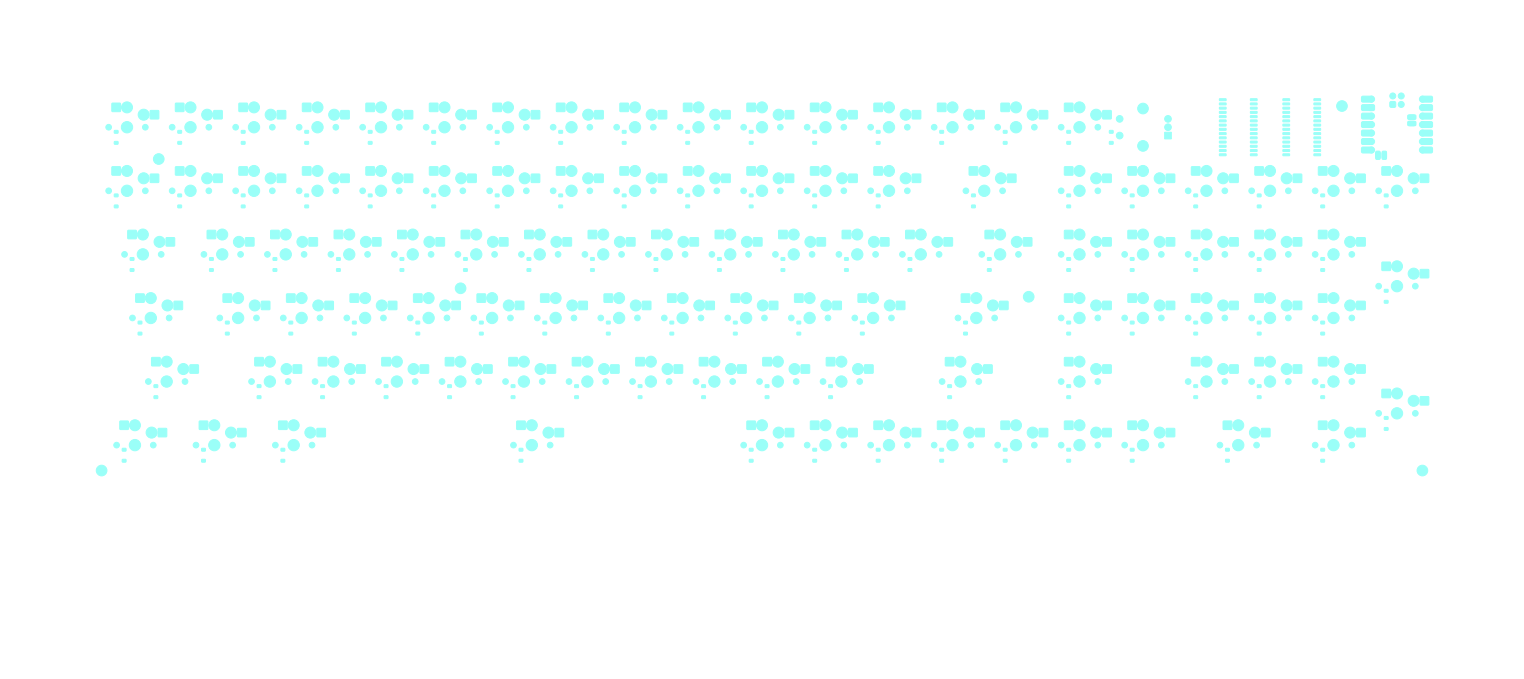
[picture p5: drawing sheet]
<svg xmlns="http://www.w3.org/2000/svg" width="457mm" height="203mm" viewBox="0 0 457 203" stroke-linecap="round" stroke-linejoin="round" font-family="sans-serif">
<g fill="#9afff8" stroke="#9afff8" stroke-width=".3">
<path d="M349.4 39.6h2v2h-2z"/>
<path d="M53.4 39.1h1v.8h-1z"/>
<path d="M53.4 42.4h1v.8h-1z"/>
<path d="M167.7 39.1h1v.8h-1z"/>
<path d="M167.7 42.4h1v.8h-1z"/>
<path d="M182 96.3h1v.7h-1z"/>
<path d="M182 99.6h1v.7h-1z"/>
<path d="M155.8 134.4h1v.7h-1z"/>
<path d="M155.8 137.7h1v.7h-1z"/>
<path d="M133.6 107.1h2.5v2.5h-2.5z"/>
<path d="M145.1 109.3h2.5v2.5h-2.5z"/>
<path d="M153.4 115.3h1.1v.8h-1.1z"/>
<path d="M153.4 118.6h1.1v.8h-1.1z"/>
<path d="M190.8 107.1h2.5v2.5h-2.5z"/>
<path d="M202.3 109.3h2.5v2.5h-2.5z"/>
<path d="M91.5 58.2h1v.7h-1z"/>
<path d="M91.5 61.5h1v.7h-1z"/>
<path d="M96.2 115.3h1.1v.8h-1.1z"/>
<path d="M96.2 118.6h1.1v.8h-1.1z"/>
<path d="M148.6 58.2h1.1v.7h-1.1z"/>
<path d="M148.6 61.5h1.1v.7h-1.1z"/>
<path d="M319.4 126.2h2.5v2.4h-2.5z"/>
<path d="M330.8 128.4h2.5v2.4h-2.5z"/>
<path d="M338.4 50h2.5v2.4h-2.5z"/>
<path d="M349.9 52.2h2.5v2.4h-2.5z"/>
<path d="M296.3 77.2h1v.8h-1z"/>
<path d="M296.3 80.5h1v.8h-1z"/>
<path d="M41.5 96.3h1v.7h-1z"/>
<path d="M41.5 99.6h1v.7h-1z"/>
<path d="M33.6 30.9h2.5v2.5h-2.5z"/>
<path d="M45.1 33.1h2.5v2.5h-2.5z"/>
<path d="M262.2 30.9h2.5v2.5h-2.5z"/>
<path d="M273.7 33.1h2.5v2.5h-2.5z"/>
<path d="M332.8 39.1h1.1v.8h-1.1z"/>
<path d="M332.8 42.4h1.1v.8h-1.1z"/>
<path d="M414.6 116.7h2.5v2.4h-2.5z"/>
<path d="M426.1 118.9h2.5v2.4h-2.5z"/>
<path d="M376.5 88.1h2.5v2.4h-2.5z"/>
<path d="M388 90.3h2.5v2.4h-2.5z"/>
<path d="M376.5 107.1h2.5v2.5h-2.5z"/>
<path d="M388 109.3h2.5v2.5h-2.5z"/>
<path d="M233.6 69h2.5v2.5h-2.5z"/>
<path d="M245.1 71.2h2.5v2.5h-2.5z"/>
<path d="M283.6 107.1h2.5v2.5h-2.5z"/>
<path d="M295.1 109.3h2.5v2.5h-2.5z"/>
<path d="M201 96.3h1.1v.7h-1.1z"/>
<path d="M201 99.6h1.1v.7h-1.1z"/>
<path d="M252.7 69h2.5v2.5h-2.5z"/>
<path d="M264.2 71.2h2.5v2.5h-2.5z"/>
<path d="M167 30.9h2.5v2.5h-2.5z"/>
<path d="M178.4 33.1h2.5v2.5h-2.5z"/>
<path d="M177.2 77.2h1.1v.8h-1.1z"/>
<path d="M177.2 80.5h1.1v.8h-1.1z"/>
<path d="M36.7 134.4h1.1v.7h-1.1z"/>
<path d="M36.7 137.7h1.1v.7h-1.1z"/>
<path d="M143.9 96.3h1v.7h-1z"/>
<path d="M143.9 99.6h1v.7h-1z"/>
<path d="M214.6 69h2.5v2.5h-2.5z"/>
<path d="M226.1 71.2h2.5v2.5h-2.5z"/>
<path d="M415.3 86.7h1.1v.8h-1.1z"/>
<path d="M415.3 90h1.1v.8h-1.1z"/>
<path d="M36 126.2h2.5v2.4h-2.5z"/>
<path d="M47.5 128.4h2.5v2.4h-2.5z"/>
<path d="M109.8 50h2.5v2.4h-2.5z"/>
<path d="M121.3 52.2h2.5v2.4h-2.5z"/>
<path d="M172.4 115.3h1.1v.8h-1.1z"/>
<path d="M172.4 118.6h1.1v.8h-1.1z"/>
<path d="M262.9 58.2h1.1v.7h-1.1z"/>
<path d="M262.9 61.5h1.1v.7h-1.1z"/>
<path d="M67.7 96.3h1v.7h-1z"/>
<path d="M67.7 99.6h1v.7h-1z"/>
<path d="M200.3 88.1h2.5v2.4h-2.5z"/>
<path d="M211.8 90.3h2.5v2.4h-2.5z"/>
<path d="M257.4 88.1h2.5v2.4h-2.5z"/>
<path d="M268.9 90.3h2.5v2.4h-2.5z"/>
<path d="M59.8 126.2h2.5v2.4h-2.5z"/>
<path d="M71.3 128.4h2.5v2.4h-2.5z"/>
<path d="M396.3 58.2h1v.7h-1z"/>
<path d="M396.3 61.5h1v.7h-1z"/>
<path d="M271.7 69h2.5v2.5h-2.5z"/>
<path d="M283.2 71.2h2.5v2.5h-2.5z"/>
<path d="M91.5 39.1h1v.8h-1z"/>
<path d="M91.5 42.4h1v.8h-1z"/>
<path d="M100.3 69h2.5v2.5h-2.5z"/>
<path d="M111.8 71.2h2.5v2.5h-2.5z"/>
<path d="M239.1 96.3h1.1v.7h-1.1z"/>
<path d="M239.1 99.6h1.1v.7h-1.1z"/>
<path d="M243.9 39.1h1v.8h-1z"/>
<path d="M243.9 42.4h1v.8h-1z"/>
<path d="M45.5 107.1h2.5v2.5h-2.5z"/>
<path d="M57 109.3h2.5v2.5h-2.5z"/>
<path d="M395.6 107.1h2.5v2.5h-2.5z"/>
<path d="M407 109.3h2.5v2.5h-2.5z"/>
<path d="M301 39.1h1.1v.8h-1.1z"/>
<path d="M301 42.4h1.1v.8h-1.1z"/>
<path d="M157.4 69h2.5v2.5h-2.5z"/>
<path d="M168.9 71.2h2.5v2.5h-2.5z"/>
<path d="M72.4 58.2h1.1v.7h-1.1z"/>
<path d="M72.4 61.5h1.1v.7h-1.1z"/>
<path d="M300.3 30.9h2.5v2.5h-2.5z"/>
<path d="M311.8 33.1h2.5v2.5h-2.5z"/>
<path d="M186.7 39.1h1.1v.8h-1.1z"/>
<path d="M186.7 42.4h1.1v.8h-1.1z"/>
<path d="M414.6 78.6h2.5v2.4h-2.5z"/>
<path d="M426.1 80.8h2.5v2.4h-2.5z"/>
<path d="M243.2 126.2h2.5v2.4h-2.5z"/>
<path d="M254.6 128.4h2.5v2.4h-2.5z"/>
<path d="M181.2 88.1h2.5v2.4h-2.5z"/>
<path d="M192.7 90.3h2.5v2.4h-2.5z"/>
<path d="M120 77.2h1.1v.8h-1.1z"/>
<path d="M120 80.5h1.1v.8h-1.1z"/>
<path d="M319.4 88.1h2.5v2.4h-2.5z"/>
<path d="M330.8 90.3h2.5v2.4h-2.5z"/>
<path d="M301 134.4h1.1v.7h-1.1z"/>
<path d="M301 137.7h1.1v.7h-1.1z"/>
<path d="M229.6 115.3h1.1v.8h-1.1z"/>
<path d="M229.6 118.6h1.1v.8h-1.1z"/>
<path d="M52.7 50h2.5v2.4h-2.5z"/>
<path d="M64.1 52.2h2.5v2.4h-2.5z"/>
<path d="M396.3 96.3h1v.7h-1z"/>
<path d="M396.3 99.6h1v.7h-1z"/>
<path d="M288.4 88.1h2.5v2.4h-2.5z"/>
<path d="M299.9 90.3h2.5v2.4h-2.5z"/>
<path d="M71.7 50h2.5v2.4h-2.5z"/>
<path d="M83.2 52.2h2.5v2.4h-2.5z"/>
<path d="M339.1 58.2h1.1v.7h-1.1z"/>
<path d="M339.1 61.5h1.1v.7h-1.1z"/>
<path d="M147.9 30.9h2.5v2.5h-2.5z"/>
<path d="M159.4 33.1h2.5v2.5h-2.5z"/>
<path d="M124.1 88.1h2.5v2.4h-2.5z"/>
<path d="M135.6 90.3h2.5v2.4h-2.5z"/>
<path d="M289.1 96.3h1.1v.7h-1.1z"/>
<path d="M289.1 99.6h1.1v.7h-1.1z"/>
<path d="M220.1 96.3h1v.7h-1z"/>
<path d="M220.1 99.6h1v.7h-1z"/>
<path d="M115.3 115.3h1.1v.8h-1.1z"/>
<path d="M115.3 118.6h1.1v.8h-1.1z"/>
<path d="M243.2 30.9h2.5v2.5h-2.5z"/>
<path d="M254.6 33.1h2.5v2.5h-2.5z"/>
<path d="M396.3 115.3h1v.8h-1z"/>
<path d="M396.3 118.6h1v.8h-1z"/>
<path d="M234.3 77.2h1.1v.8h-1.1z"/>
<path d="M234.3 80.5h1.1v.8h-1.1z"/>
<path d="M395.6 69h2.5v2.5h-2.5z"/>
<path d="M407 71.2h2.5v2.5h-2.5z"/>
<path d="M339.1 77.2h1.1v.8h-1.1z"/>
<path d="M339.1 80.5h1.1v.8h-1.1z"/>
<path d="M134.3 115.3h1.1v.8h-1.1z"/>
<path d="M134.3 118.6h1.1v.8h-1.1z"/>
<path d="M357.5 69h2.5v2.5h-2.5z"/>
<path d="M368.9 71.2h2.5v2.5h-2.5z"/>
<path d="M272.4 77.2h1.1v.8h-1.1z"/>
<path d="M272.4 80.5h1.1v.8h-1.1z"/>
<path d="M167.7 58.2h1v.7h-1z"/>
<path d="M167.7 61.5h1v.7h-1z"/>
<path d="M66.9 88.1h2.5v2.4h-2.5z"/>
<path d="M78.4 90.3h2.5v2.4h-2.5z"/>
<path d="M86.7 96.3h1.1v.7h-1.1z"/>
<path d="M86.7 99.6h1.1v.7h-1.1z"/>
<path d="M138.4 69h2.5v2.5h-2.5z"/>
<path d="M149.9 71.2h2.5v2.5h-2.5z"/>
<path d="M281.3 30.9h2.5v2.5h-2.5z"/>
<path d="M292.7 33.1h2.5v2.5h-2.5z"/>
<path d="M62.9 77.2h1.1v.8h-1.1z"/>
<path d="M62.9 80.5h1.1v.8h-1.1z"/>
<path d="M128.9 30.9h2.5v2.5h-2.5z"/>
<path d="M140.3 33.1h2.5v2.5h-2.5z"/>
<path d="M320.1 39.1h1v.8h-1z"/>
<path d="M320.1 42.4h1v.8h-1z"/>
<path d="M171.7 107.1h2.5v2.5h-2.5z"/>
<path d="M183.2 109.3h2.5v2.5h-2.5z"/>
<path d="M376.5 50h2.5v2.4h-2.5z"/>
<path d="M388 52.2h2.5v2.4h-2.5z"/>
<path d="M205.1 50h2.5v2.4h-2.5z"/>
<path d="M216.5 52.2h2.5v2.4h-2.5z"/>
<path d="M83.6 126.2h2.5v2.4h-2.5z"/>
<path d="M95.1 128.4h2.5v2.4h-2.5z"/>
<path d="M110.5 58.2h1.1v.7h-1.1z"/>
<path d="M110.5 61.5h1.1v.7h-1.1z"/>
<path d="M396.3 77.2h1v.8h-1z"/>
<path d="M396.3 80.5h1v.8h-1z"/>
<path d="M319.4 30.9h2.5v2.5h-2.5z"/>
<path d="M330.8 33.1h2.5v2.5h-2.5z"/>
<path d="M367.7 134.4h1.1v.7h-1.1z"/>
<path d="M367.7 137.7h1.1v.7h-1.1z"/>
<path d="M33.6 50h2.5v2.4h-2.5z"/>
<path d="M45.1 52.2h2.5v2.4h-2.5z"/>
<path d="M34.3 39.1h1.1v.8h-1.1z"/>
<path d="M34.3 42.4h1.1v.8h-1.1z"/>
<path d="M243.9 58.2h1v.7h-1z"/>
<path d="M243.9 61.5h1v.7h-1z"/>
<path d="M186 30.9h2.5v2.5h-2.5z"/>
<path d="M197.5 33.1h2.5v2.5h-2.5z"/>
<path d="M90.8 50h2.5v2.4h-2.5z"/>
<path d="M102.2 52.2h2.5v2.4h-2.5z"/>
<path d="M238.4 88.1h2.5v2.4h-2.5z"/>
<path d="M249.9 90.3h2.5v2.4h-2.5z"/>
<path d="M320.1 96.3h1v.7h-1z"/>
<path d="M320.1 99.6h1v.7h-1z"/>
<path d="M84.3 134.4h1.1v.7h-1.1z"/>
<path d="M84.3 137.7h1.1v.7h-1.1z"/>
<path d="M282 39.1h1v.8h-1z"/>
<path d="M282 42.4h1v.8h-1z"/>
<path d="M109.8 30.9h2.5v2.5h-2.5z"/>
<path d="M121.3 33.1h2.5v2.5h-2.5z"/>
<path d="M291.5 58.2h1.1v.7h-1.1z"/>
<path d="M291.5 61.5h1.1v.7h-1.1z"/>
<path d="M414.6 50h2.5v2.4h-2.5z"/>
<path d="M426.1 52.2h2.5v2.4h-2.5z"/>
<path d="M338.4 88.1h2.5v2.4h-2.5z"/>
<path d="M349.9 90.3h2.5v2.4h-2.5z"/>
<path d="M196.2 77.2h1.1v.8h-1.1z"/>
<path d="M196.2 80.5h1.1v.8h-1.1z"/>
<path d="M284.4 115.3h1v.8h-1z"/>
<path d="M284.4 118.6h1v.8h-1z"/>
<path d="M262.2 126.2h2.5v2.4h-2.5z"/>
<path d="M273.7 128.4h2.5v2.4h-2.5z"/>
<path d="M162.2 88.1h2.5v2.4h-2.5z"/>
<path d="M173.7 90.3h2.5v2.4h-2.5z"/>
<path d="M290.8 50h2.5v2.4h-2.5z"/>
<path d="M302.3 52.2h2.5v2.4h-2.5z"/>
<path d="M243.2 50h2.5v2.4h-2.5z"/>
<path d="M254.6 52.2h2.5v2.4h-2.5z"/>
<path d="M110.5 39.1h1.1v.8h-1.1z"/>
<path d="M110.5 42.4h1.1v.8h-1.1z"/>
<path d="M247.9 107.1h2.5v2.5h-2.5z"/>
<path d="M259.4 109.3h2.5v2.5h-2.5z"/>
<path d="M129.6 39.1h1v.8h-1z"/>
<path d="M129.6 42.4h1v.8h-1z"/>
<path d="M248.6 115.3h1.1v.8h-1.1z"/>
<path d="M248.6 118.6h1.1v.8h-1.1z"/>
<path d="M162.9 96.3h1.1v.7h-1.1z"/>
<path d="M162.9 99.6h1.1v.7h-1.1z"/>
<path d="M205.1 30.9h2.5v2.5h-2.5z"/>
<path d="M216.5 33.1h2.5v2.5h-2.5z"/>
<path d="M384.9 29.6h1.9l.1 .5-2 .1z"/>
<path d="M384.9 30.9l1.9-.1 .1 .5-2 .1z"/>
<path d="M384.9 32.2l1.9-.1 .1 .5-2 .1z"/>
<path d="M384.9 33.4h1.9l.1 .5-2 .1z"/>
<path d="M384.9 34.7h1.9l.1 .5h-2z"/>
<path d="M384.9 36l1.9-.1 .1 .5-2 .1z"/>
<path d="M384.9 37.2h1.9l.1 .5-2 .1z"/>
<path d="M384.9 38.5h1.9l.1 .5h-2z"/>
<path d="M384.9 39.8l1.9-.1 .1 .5-2 .1z"/>
<path d="M384.9 41h1.9l.1 .5-2 .1z"/>
<path d="M384.9 42.3h1.9l.1 .5-2 .1z"/>
<path d="M384.9 43.6l1.9-.1 .1 .5-2 .1z"/>
<path d="M384.9 44.9l1.9-.1 .1 .5-2 .1z"/>
<path d="M384.9 46.1h1.9l.1 .5-2 .1z"/>
<path d="M394.2 46.1h1.9l.1 .5-2 .1z"/>
<path d="M394.2 44.9l1.9-.1 .1 .5-2 .1z"/>
<path d="M394.2 43.6l1.9-.1 .1 .5-2 .1z"/>
<path d="M394.2 42.3h1.9l.1 .5-2 .1z"/>
<path d="M394.2 41h1.9l.1 .5-2 .1z"/>
<path d="M394.2 39.8l1.9-.1 .1 .5-2 .1z"/>
<path d="M394.2 38.5h1.9l.1 .5h-2z"/>
<path d="M394.2 37.2h1.9l.1 .5-2 .1z"/>
<path d="M394.2 36l1.9-.1 .1 .5-2 .1z"/>
<path d="M394.2 34.7h1.9l.1 .5h-2z"/>
<path d="M394.2 33.4h1.9l.1 .5-2 .1z"/>
<path d="M394.2 32.2l1.9-.1 .1 .5-2 .1z"/>
<path d="M394.2 30.9l1.9-.1 .1 .5-2 .1z"/>
<path d="M394.2 29.6h1.9l.1 .5-2 .1z"/>
<path d="M71.7 30.9h2.5v2.5h-2.5z"/>
<path d="M83.2 33.1h2.5v2.5h-2.5z"/>
<path d="M253.4 77.2h1.1v.8h-1.1z"/>
<path d="M253.4 80.5h1.1v.8h-1.1z"/>
<path d="M281.3 126.2h2.5v2.4h-2.5z"/>
<path d="M292.7 128.4h2.5v2.4h-2.5z"/>
<path d="M357.5 88.1h2.5v2.4h-2.5z"/>
<path d="M368.9 90.3h2.5v2.4h-2.5z"/>
<path d="M319.4 107.1h2.5v2.5h-2.5z"/>
<path d="M330.8 109.3h2.5v2.5h-2.5z"/>
<path d="M224.1 126.2h2.5v2.4h-2.5z"/>
<path d="M235.6 128.4h2.5v2.4h-2.5z"/>
<path d="M320.1 134.4h1v.7h-1z"/>
<path d="M320.1 137.7h1v.7h-1z"/>
<path d="M415.3 124.8h1.1v.8h-1.1z"/>
<path d="M415.3 128.1h1.1v.8h-1.1z"/>
<path d="M358.2 115.3h1v.8h-1z"/>
<path d="M358.2 118.6h1v.8h-1z"/>
<path d="M339.1 96.3h1.1v.7h-1.1z"/>
<path d="M339.1 99.6h1.1v.7h-1.1z"/>
<path d="M34.3 58.2h1.1v.7h-1.1z"/>
<path d="M34.3 61.5h1.1v.7h-1.1z"/>
<path d="M365.8 29.6h2v.5l-1.9 .1z"/>
<path d="M365.8 30.9l2-.1v.5l-1.9 .1z"/>
<path d="M365.8 32.2l2-.1v.5l-1.9 .1z"/>
<path d="M365.8 33.4h2v.5l-1.9 .1z"/>
<path d="M365.8 34.7h2v.5h-1.9z"/>
<path d="M365.8 36l2-.1v.5l-1.9 .1z"/>
<path d="M365.8 37.2h2v.5l-1.9 .1z"/>
<path d="M365.8 38.5h2v.5h-1.9z"/>
<path d="M365.8 39.8l2-.1v.5l-1.9 .1z"/>
<path d="M365.8 41h2v.5l-1.9 .1z"/>
<path d="M365.8 42.3h2v.5l-1.9 .1z"/>
<path d="M365.8 43.6l2-.1v.5l-1.9 .1z"/>
<path d="M365.8 44.9l2-.1v.5l-1.9 .1z"/>
<path d="M365.8 46.1h2v.5l-1.9 .1z"/>
<path d="M375.1 46.1h2v.5l-1.9 .1z"/>
<path d="M375.1 44.9l2-.1v.5l-1.9 .1z"/>
<path d="M375.1 43.6l2-.1v.5l-1.9 .1z"/>
<path d="M375.1 42.3h2v.5l-1.9 .1z"/>
<path d="M375.1 41h2v.5l-1.9 .1z"/>
<path d="M375.1 39.8l2-.1v.5l-1.9 .1z"/>
<path d="M375.1 38.5h2v.5h-1.9z"/>
<path d="M375.1 37.2h2v.5l-1.9 .1z"/>
<path d="M375.1 36l2-.1v.5l-1.9 .1z"/>
<path d="M375.1 34.7h2v.5h-1.9z"/>
<path d="M375.1 33.4h2v.5l-1.9 .1z"/>
<path d="M375.1 32.2l2-.1v.5l-1.9 .1z"/>
<path d="M375.1 30.9l2-.1v.5l-1.9 .1z"/>
<path d="M375.1 29.6h2v.5l-1.9 .1z"/>
<path d="M357.5 50h2.5v2.4h-2.5z"/>
<path d="M368.9 52.2h2.5v2.4h-2.5z"/>
<path d="M377.2 115.3h1.1v.8h-1.1z"/>
<path d="M377.2 118.6h1.1v.8h-1.1z"/>
<path d="M76.5 107.1h2.5v2.5h-2.5z"/>
<path d="M88 109.3h2.5v2.5h-2.5z"/>
<path d="M377.2 58.2h1.1v.7h-1.1z"/>
<path d="M377.2 61.5h1.1v.7h-1.1z"/>
<path d="M119.3 69h2.5v2.5h-2.5z"/>
<path d="M130.8 71.2h2.5v2.5h-2.5z"/>
<path d="M90.8 30.9h2.5v2.5h-2.5z"/>
<path d="M102.2 33.1h2.5v2.5h-2.5z"/>
<path d="M224.8 39.1h1.1v.8h-1.1z"/>
<path d="M224.8 42.4h1.1v.8h-1.1z"/>
<path d="M129.6 58.2h1v.7h-1z"/>
<path d="M129.6 61.5h1v.7h-1z"/>
<path d="M339.1 134.4h1.1v.7h-1.1z"/>
<path d="M339.1 137.7h1.1v.7h-1.1z"/>
<path d="M105 88.1h2.5v2.4h-2.5z"/>
<path d="M116.5 90.3h2.5v2.4h-2.5z"/>
<path d="M114.6 107.1h2.5v2.5h-2.5z"/>
<path d="M126.1 109.3h2.5v2.5h-2.5z"/>
<path d="M320.1 77.2h1v.8h-1z"/>
<path d="M320.1 80.5h1v.8h-1z"/>
<path d="M357.5 107.1h2.5v2.5h-2.5z"/>
<path d="M368.9 109.3h2.5v2.5h-2.5z"/>
<path d="M186 50h2.5v2.4h-2.5z"/>
<path d="M197.5 52.2h2.5v2.4h-2.5z"/>
<path d="M224.8 134.4h1.1v.7h-1.1z"/>
<path d="M224.8 137.7h1.1v.7h-1.1z"/>
<path d="M319.4 50h2.5v2.4h-2.5z"/>
<path d="M330.8 52.2h2.5v2.4h-2.5z"/>
<path d="M38.4 69h2.5v2.5h-2.5z"/>
<path d="M49.9 71.2h2.5v2.5h-2.5z"/>
<path d="M62.2 69h2.5v2.5h-2.5z"/>
<path d="M73.7 71.2h2.5v2.5h-2.5z"/>
<path d="M53.4 58.2h1v.7h-1z"/>
<path d="M53.4 61.5h1v.7h-1z"/>
<path d="M320.1 58.2h1v.7h-1z"/>
<path d="M320.1 61.5h1v.7h-1z"/>
<path d="M367 126.2h2.5v2.4h-2.5z"/>
<path d="M378.5 128.4h2.5v2.4h-2.5z"/>
<path d="M81.9 77.2h1.1v.8h-1.1z"/>
<path d="M81.9 80.5h1.1v.8h-1.1z"/>
<path d="M86 88.1h2.5v2.4h-2.5z"/>
<path d="M97.5 90.3h2.5v2.4h-2.5z"/>
<path d="M258.2 96.3h1v.7h-1z"/>
<path d="M258.2 99.6h1v.7h-1z"/>
<path d="M81.2 69h2.5v2.5h-2.5z"/>
<path d="M92.7 71.2h2.5v2.5h-2.5z"/>
<path d="M224.8 58.2h1.1v.7h-1.1z"/>
<path d="M224.8 61.5h1.1v.7h-1.1z"/>
<path d="M358.2 77.2h1v.8h-1z"/>
<path d="M358.2 80.5h1v.8h-1z"/>
<path d="M124.8 96.3h1.1v.7h-1.1z"/>
<path d="M124.8 99.6h1.1v.7h-1.1z"/>
<path d="M210.5 115.3h1.1v.8h-1.1z"/>
<path d="M210.5 118.6h1.1v.8h-1.1z"/>
<path d="M195.5 69h2.5v2.5h-2.5z"/>
<path d="M207 71.2h2.5v2.5h-2.5z"/>
<path d="M395.6 88.1h2.5v2.4h-2.5z"/>
<path d="M407 90.3h2.5v2.4h-2.5z"/>
<path d="M395.6 126.2h2.5v2.4h-2.5z"/>
<path d="M407 128.4h2.5v2.4h-2.5z"/>
<path d="M101 77.2h1.1v.8h-1.1z"/>
<path d="M101 80.5h1.1v.8h-1.1z"/>
<path d="M262.9 134.4h1.1v.7h-1.1z"/>
<path d="M262.9 137.7h1.1v.7h-1.1z"/>
<path d="M40.7 88.1h2.5v2.4h-2.5z"/>
<path d="M52.2 90.3h2.5v2.4h-2.5z"/>
<path d="M77.2 115.3h1.1v.8h-1.1z"/>
<path d="M77.2 118.6h1.1v.8h-1.1z"/>
<path d="M176.5 69h2.5v2.5h-2.5z"/>
<path d="M188 71.2h2.5v2.5h-2.5z"/>
<path d="M147.9 50h2.5v2.4h-2.5z"/>
<path d="M159.4 52.2h2.5v2.4h-2.5z"/>
<path d="M338.4 126.2h2.5v2.4h-2.5z"/>
<path d="M349.9 128.4h2.5v2.4h-2.5z"/>
<path d="M167 50h2.5v2.4h-2.5z"/>
<path d="M178.4 52.2h2.5v2.4h-2.5z"/>
<path d="M319.4 69h2.5v2.5h-2.5z"/>
<path d="M330.8 71.2h2.5v2.5h-2.5z"/>
<path d="M72.4 39.1h1.1v.8h-1.1z"/>
<path d="M72.4 42.4h1.1v.8h-1.1z"/>
<path d="M395.6 50h2.5v2.4h-2.5z"/>
<path d="M407 52.2h2.5v2.4h-2.5z"/>
<path d="M143.1 88.1h2.5v2.4h-2.5z"/>
<path d="M154.6 90.3h2.5v2.4h-2.5z"/>
<path d="M219.3 88.1h2.5v2.4h-2.5z"/>
<path d="M230.8 90.3h2.5v2.4h-2.5z"/>
<path d="M205.8 58.2h1v.7h-1z"/>
<path d="M205.8 61.5h1v.7h-1z"/>
<path d="M338.4 69h2.5v2.5h-2.5z"/>
<path d="M349.9 71.2h2.5v2.5h-2.5z"/>
<path d="M300.3 126.2h2.5v2.4h-2.5z"/>
<path d="M311.8 128.4h2.5v2.4h-2.5z"/>
<path d="M376.5 69h2.5v2.5h-2.5z"/>
<path d="M388 71.2h2.5v2.5h-2.5z"/>
<path d="M139.1 77.2h1.1v.8h-1.1z"/>
<path d="M139.1 80.5h1.1v.8h-1.1z"/>
<path d="M224.1 50h2.5v2.4h-2.5z"/>
<path d="M235.6 52.2h2.5v2.4h-2.5z"/>
<path d="M224.1 30.9h2.5v2.5h-2.5z"/>
<path d="M235.6 33.1h2.5v2.5h-2.5z"/>
<path d="M158.1 77.2h1.1v.8h-1.1z"/>
<path d="M158.1 80.5h1.1v.8h-1.1z"/>
<path d="M46.2 115.3h1.1v.8h-1.1z"/>
<path d="M46.2 118.6h1.1v.8h-1.1z"/>
<path d="M228.9 107.1h2.5v2.5h-2.5z"/>
<path d="M240.4 109.3h2.5v2.5h-2.5z"/>
<path d="M128.9 50h2.5v2.4h-2.5z"/>
<path d="M140.3 52.2h2.5v2.4h-2.5z"/>
<path d="M358.2 96.3h1v.7h-1z"/>
<path d="M358.2 99.6h1v.7h-1z"/>
<path d="M191.5 115.3h1.1v.8h-1.1z"/>
<path d="M191.5 118.6h1.1v.8h-1.1z"/>
<path d="M39.1 77.2h1.1v.8h-1.1z"/>
<path d="M39.1 80.5h1.1v.8h-1.1z"/>
<path d="M417.1 30.5h1.5v1.6h-1.5z"/>
<path d="M412.9 45.3h.9l.2 .2 .1 1.9-.3 .4h-.8l-.3-.3z"/>
<path d="M412.9 45.7l1.1 .1-.1 1.6-1.1-.1z"/>
<path d="M414.8 45.3h.9l.3 .2v1.9l-.3 .4h-.8l-.3-.3z"/>
<path d="M414.8 45.7l1.1 .1-.1 1.6-1.1-.1z"/>
<path d="M422.4 36.4h2.3v1.1l-2.3 .1z"/>
<path d="M422.8 36.4h1.5l.1 1.1-1.6 .1z"/>
<path d="M422.4 34.5h2.3v1.1l-2.3 .1z"/>
<path d="M422.8 34.5h1.5l.1 1.1-1.6 .1z"/>
<path d="M408.6 44.2l3.1-.1 .2 .3v1.2l-.4 .2h-2.8l-.3-.4z"/>
<path d="M408.6 41.6h3.1l.2 .3v1.2l-.4 .2h-2.8l-.3-.4z"/>
<path d="M408.6 39.1l3.1-.1 .2 .3v1.2l-.4 .3-2.8-.1-.3-.4z"/>
<path d="M408.6 36.6l3.1-.1 .2 .3v1.2l-.4 .2h-2.8l-.3-.4z"/>
<path d="M408.6 34l3.1-.1 .2 .4v1.1l-.4 .3-2.8-.1-.3-.4z"/>
<path d="M408.6 31.5l3.1-.1 .2 .3v1.2l-.4 .2h-2.8l-.3-.4z"/>
<path d="M410.7 31.5h1.5v1.5h-1.5z"/>
<path d="M408.6 28.9h3.1l.2 .3v1.2l-.4 .2h-2.8l-.3-.4z"/>
<path d="M426.4 44.2l3.1-.1 .3 .3-.1 1.2-.4 .2h-2.8l-.2-.4z"/>
<path d="M426.4 41.6h3.1l.3 .3-.1 1.2-.4 .2h-2.8l-.2-.4z"/>
<path d="M426.4 39.1l3.1-.1 .3 .3-.1 1.2-.4 .3-2.8-.1-.2-.4z"/>
<path d="M426.4 36.6l3.1-.1 .3 .3-.1 1.2-.4 .2h-2.8l-.2-.4z"/>
<path d="M426.4 34l3.1-.1 .3 .4-.1 1.1-.4 .3-2.8-.1-.2-.4z"/>
<path d="M426.4 31.5l3.1-.1 .3 .3-.1 1.2-.4 .2h-2.8l-.2-.4z"/>
<path d="M426.4 28.9h3.1l.3 .3-.1 1.2-.4 .2h-2.8l-.2-.4z"/>
<path d="M148.6 39.1h1.1v.8h-1.1z"/>
<path d="M148.6 42.4h1.1v.8h-1.1z"/>
<path d="M209.8 107.1h2.5v2.5h-2.5z"/>
<path d="M221.3 109.3h2.5v2.5h-2.5z"/>
<path d="M320.1 115.3h1v.8h-1z"/>
<path d="M320.1 118.6h1v.8h-1z"/>
<path d="M105.8 96.3h1v.7h-1z"/>
<path d="M105.8 99.6h1v.7h-1z"/>
<path d="M262.9 39.1h1.1v.8h-1.1z"/>
<path d="M262.9 42.4h1.1v.8h-1.1z"/>
<path d="M186.7 58.2h1.1v.7h-1.1z"/>
<path d="M186.7 61.5h1.1v.7h-1.1z"/>
<path d="M95.5 107.1h2.5v2.5h-2.5z"/>
<path d="M107 109.3h2.5v2.5h-2.5z"/>
<path d="M152.7 107.1h2.5v2.5h-2.5z"/>
<path d="M164.2 109.3h2.5v2.5h-2.5z"/>
<path d="M52.7 30.9h2.5v2.5h-2.5z"/>
<path d="M64.1 33.1h2.5v2.5h-2.5z"/>
<path d="M377.2 96.3h1.1v.7h-1.1z"/>
<path d="M377.2 99.6h1.1v.7h-1.1z"/>
<path d="M377.2 77.2h1.1v.8h-1.1z"/>
<path d="M377.2 80.5h1.1v.8h-1.1z"/>
<path d="M243.9 134.4h1v.7h-1z"/>
<path d="M243.9 137.7h1v.7h-1z"/>
<path d="M60.5 134.4h1.1v.7h-1.1z"/>
<path d="M60.5 137.7h1.1v.7h-1.1z"/>
<path d="M396.3 134.4h1v.7h-1z"/>
<path d="M396.3 137.7h1v.7h-1z"/>
<path d="M415.3 58.2h1.1v.7h-1.1z"/>
<path d="M415.3 61.5h1.1v.7h-1.1z"/>
<path d="M205.8 39.1h1v.8h-1z"/>
<path d="M205.8 42.4h1v.8h-1z"/>
<path d="M262.2 50h2.5v2.4h-2.5z"/>
<path d="M273.7 52.2h2.5v2.4h-2.5z"/>
<path d="M295.5 69h2.5v2.5h-2.5z"/>
<path d="M307 71.2h2.5v2.5h-2.5z"/>
<path d="M358.2 58.2h1v.7h-1z"/>
<path d="M358.2 61.5h1v.7h-1z"/>
<path d="M282 134.4h1v.7h-1z"/>
<path d="M282 137.7h1v.7h-1z"/>
<path d="M215.3 77.2h1.1v.8h-1.1z"/>
<path d="M215.3 80.5h1.1v.8h-1.1z"/>
<path d="M155 126.2h2.5v2.4h-2.5z"/>
<path d="M166.5 128.4h2.5v2.4h-2.5z"/>
<circle cx="402.6" cy="31.8" r="1.6"/>
<circle cx="335.9" cy="40.6" r="1"/>
<circle cx="335.9" cy="35.6" r="1"/>
<circle cx="342.9" cy="32.5" r="1.6"/>
<circle cx="342.9" cy="43.7" r="1.6"/>
<circle cx="350.4" cy="38.1" r="1"/>
<circle cx="350.4" cy="35.6" r="1"/>
<circle cx="308.6" cy="88.9" r="1.6"/>
<circle cx="30.5" cy="141" r="1.6"/>
<circle cx="138.2" cy="86.4" r="1.6"/>
<circle cx="47.6" cy="47.6" r="1.6"/>
<circle cx="426.7" cy="141" r="1.6"/>
<circle cx="138.1" cy="108.4" r="1.65"/>
<circle cx="143.1" cy="110.6" r="1.65"/>
<circle cx="143.6" cy="114.3" r=".85"/>
<circle cx="138.1" cy="114.3" r="1.7"/>
<circle cx="132.6" cy="114.3" r=".85"/>
<circle cx="195.3" cy="108.4" r="1.65"/>
<circle cx="200.3" cy="110.6" r="1.65"/>
<circle cx="200.8" cy="114.3" r=".85"/>
<circle cx="195.3" cy="114.3" r="1.7"/>
<circle cx="189.8" cy="114.3" r=".85"/>
<circle cx="323.8" cy="127.4" r="1.65"/>
<circle cx="328.9" cy="129.6" r="1.65"/>
<circle cx="329.4" cy="133.4" r=".85"/>
<circle cx="323.9" cy="133.4" r="1.7"/>
<circle cx="318.3" cy="133.4" r=".85"/>
<circle cx="342.9" cy="51.2" r="1.65"/>
<circle cx="347.9" cy="53.4" r="1.65"/>
<circle cx="348.4" cy="57.2" r=".85"/>
<circle cx="342.9" cy="57.2" r="1.7"/>
<circle cx="337.4" cy="57.2" r=".85"/>
<circle cx="38.1" cy="32.2" r="1.65"/>
<circle cx="43.1" cy="34.4" r="1.65"/>
<circle cx="43.6" cy="38.1" r=".85"/>
<circle cx="38.1" cy="38.1" r="1.7"/>
<circle cx="32.6" cy="38.1" r=".85"/>
<circle cx="266.7" cy="32.2" r="1.65"/>
<circle cx="271.7" cy="34.4" r="1.65"/>
<circle cx="272.2" cy="38.1" r=".85"/>
<circle cx="266.7" cy="38.1" r="1.7"/>
<circle cx="261.2" cy="38.1" r=".85"/>
<circle cx="419.1" cy="117.9" r="1.65"/>
<circle cx="424.1" cy="120.1" r="1.65"/>
<circle cx="424.6" cy="123.8" r=".85"/>
<circle cx="419.1" cy="123.8" r="1.7"/>
<circle cx="413.6" cy="123.8" r=".85"/>
<circle cx="381" cy="89.3" r="1.65"/>
<circle cx="386" cy="91.5" r="1.65"/>
<circle cx="386.5" cy="95.3" r=".85"/>
<circle cx="381" cy="95.3" r="1.7"/>
<circle cx="375.5" cy="95.3" r=".85"/>
<circle cx="381" cy="108.4" r="1.65"/>
<circle cx="386" cy="110.6" r="1.65"/>
<circle cx="386.5" cy="114.3" r=".85"/>
<circle cx="381" cy="114.3" r="1.7"/>
<circle cx="375.5" cy="114.3" r=".85"/>
<circle cx="238.1" cy="70.3" r="1.65"/>
<circle cx="243.1" cy="72.5" r="1.65"/>
<circle cx="243.6" cy="76.2" r=".85"/>
<circle cx="238.1" cy="76.2" r="1.7"/>
<circle cx="232.6" cy="76.2" r=".85"/>
<circle cx="288.1" cy="108.4" r="1.65"/>
<circle cx="293.1" cy="110.6" r="1.65"/>
<circle cx="293.6" cy="114.3" r=".85"/>
<circle cx="288.1" cy="114.3" r="1.7"/>
<circle cx="282.6" cy="114.3" r=".85"/>
<circle cx="257.2" cy="70.3" r="1.65"/>
<circle cx="262.2" cy="72.5" r="1.65"/>
<circle cx="262.7" cy="76.2" r=".85"/>
<circle cx="257.2" cy="76.2" r="1.7"/>
<circle cx="251.7" cy="76.2" r=".85"/>
<circle cx="171.4" cy="32.2" r="1.65"/>
<circle cx="176.4" cy="34.4" r="1.65"/>
<circle cx="176.9" cy="38.1" r=".85"/>
<circle cx="171.4" cy="38.1" r="1.7"/>
<circle cx="165.9" cy="38.1" r=".85"/>
<circle cx="219.1" cy="70.3" r="1.65"/>
<circle cx="224.1" cy="72.5" r="1.65"/>
<circle cx="224.6" cy="76.2" r=".85"/>
<circle cx="219.1" cy="76.2" r="1.7"/>
<circle cx="213.6" cy="76.2" r=".85"/>
<circle cx="40.5" cy="127.4" r="1.65"/>
<circle cx="45.5" cy="129.6" r="1.65"/>
<circle cx="46" cy="133.4" r=".85"/>
<circle cx="40.5" cy="133.4" r="1.7"/>
<circle cx="35" cy="133.4" r=".85"/>
<circle cx="114.3" cy="51.2" r="1.65"/>
<circle cx="119.3" cy="53.4" r="1.65"/>
<circle cx="119.8" cy="57.2" r=".85"/>
<circle cx="114.3" cy="57.2" r="1.7"/>
<circle cx="108.8" cy="57.2" r=".85"/>
<circle cx="204.8" cy="89.3" r="1.65"/>
<circle cx="209.8" cy="91.5" r="1.65"/>
<circle cx="210.3" cy="95.3" r=".85"/>
<circle cx="204.8" cy="95.3" r="1.7"/>
<circle cx="199.3" cy="95.3" r=".85"/>
<circle cx="261.9" cy="89.3" r="1.65"/>
<circle cx="266.9" cy="91.5" r="1.65"/>
<circle cx="267.4" cy="95.3" r=".85"/>
<circle cx="261.9" cy="95.3" r="1.7"/>
<circle cx="256.4" cy="95.3" r=".85"/>
<circle cx="64.3" cy="127.4" r="1.65"/>
<circle cx="69.3" cy="129.6" r="1.65"/>
<circle cx="69.8" cy="133.4" r=".85"/>
<circle cx="64.3" cy="133.4" r="1.7"/>
<circle cx="58.8" cy="133.4" r=".85"/>
<circle cx="276.2" cy="70.3" r="1.65"/>
<circle cx="281.2" cy="72.5" r="1.65"/>
<circle cx="281.7" cy="76.2" r=".85"/>
<circle cx="276.2" cy="76.2" r="1.7"/>
<circle cx="270.7" cy="76.2" r=".85"/>
<circle cx="104.8" cy="70.3" r="1.65"/>
<circle cx="109.8" cy="72.5" r="1.65"/>
<circle cx="110.3" cy="76.2" r=".85"/>
<circle cx="104.8" cy="76.2" r="1.7"/>
<circle cx="99.3" cy="76.2" r=".85"/>
<circle cx="50" cy="108.4" r="1.65"/>
<circle cx="55" cy="110.6" r="1.65"/>
<circle cx="55.5" cy="114.3" r=".85"/>
<circle cx="50" cy="114.3" r="1.7"/>
<circle cx="44.5" cy="114.3" r=".85"/>
<circle cx="400" cy="108.4" r="1.65"/>
<circle cx="405.1" cy="110.6" r="1.65"/>
<circle cx="405.6" cy="114.3" r=".85"/>
<circle cx="400.1" cy="114.3" r="1.7"/>
<circle cx="394.5" cy="114.3" r=".85"/>
<circle cx="161.9" cy="70.3" r="1.65"/>
<circle cx="166.9" cy="72.5" r="1.65"/>
<circle cx="167.4" cy="76.2" r=".85"/>
<circle cx="161.9" cy="76.2" r="1.7"/>
<circle cx="156.4" cy="76.2" r=".85"/>
<circle cx="304.8" cy="32.2" r="1.65"/>
<circle cx="309.8" cy="34.4" r="1.65"/>
<circle cx="310.3" cy="38.1" r=".85"/>
<circle cx="304.8" cy="38.1" r="1.7"/>
<circle cx="299.3" cy="38.1" r=".85"/>
<circle cx="419.1" cy="79.8" r="1.65"/>
<circle cx="424.1" cy="82" r="1.65"/>
<circle cx="424.6" cy="85.7" r=".85"/>
<circle cx="419.1" cy="85.7" r="1.7"/>
<circle cx="413.6" cy="85.7" r=".85"/>
<circle cx="247.6" cy="127.4" r="1.65"/>
<circle cx="252.6" cy="129.6" r="1.65"/>
<circle cx="253.1" cy="133.4" r=".85"/>
<circle cx="247.6" cy="133.4" r="1.7"/>
<circle cx="242.1" cy="133.4" r=".85"/>
<circle cx="185.7" cy="89.3" r="1.65"/>
<circle cx="190.7" cy="91.5" r="1.65"/>
<circle cx="191.2" cy="95.3" r=".85"/>
<circle cx="185.7" cy="95.3" r="1.7"/>
<circle cx="180.2" cy="95.3" r=".85"/>
<circle cx="323.8" cy="89.3" r="1.65"/>
<circle cx="328.9" cy="91.5" r="1.65"/>
<circle cx="329.4" cy="95.3" r=".85"/>
<circle cx="323.9" cy="95.3" r="1.7"/>
<circle cx="318.3" cy="95.3" r=".85"/>
<circle cx="57.1" cy="51.2" r="1.65"/>
<circle cx="62.1" cy="53.4" r="1.65"/>
<circle cx="62.6" cy="57.2" r=".85"/>
<circle cx="57.1" cy="57.2" r="1.7"/>
<circle cx="51.6" cy="57.2" r=".85"/>
<circle cx="292.9" cy="89.3" r="1.65"/>
<circle cx="297.9" cy="91.5" r="1.65"/>
<circle cx="298.4" cy="95.3" r=".85"/>
<circle cx="292.9" cy="95.3" r="1.7"/>
<circle cx="287.4" cy="95.3" r=".85"/>
<circle cx="76.2" cy="51.2" r="1.65"/>
<circle cx="81.2" cy="53.4" r="1.65"/>
<circle cx="81.7" cy="57.2" r=".85"/>
<circle cx="76.2" cy="57.2" r="1.7"/>
<circle cx="70.7" cy="57.2" r=".85"/>
<circle cx="152.4" cy="32.2" r="1.65"/>
<circle cx="157.4" cy="34.4" r="1.65"/>
<circle cx="157.9" cy="38.1" r=".85"/>
<circle cx="152.4" cy="38.1" r="1.7"/>
<circle cx="146.9" cy="38.1" r=".85"/>
<circle cx="128.6" cy="89.3" r="1.65"/>
<circle cx="133.6" cy="91.5" r="1.65"/>
<circle cx="134.1" cy="95.3" r=".85"/>
<circle cx="128.6" cy="95.3" r="1.7"/>
<circle cx="123.1" cy="95.3" r=".85"/>
<circle cx="247.6" cy="32.2" r="1.65"/>
<circle cx="252.6" cy="34.4" r="1.65"/>
<circle cx="253.1" cy="38.1" r=".85"/>
<circle cx="247.6" cy="38.1" r="1.7"/>
<circle cx="242.1" cy="38.1" r=".85"/>
<circle cx="400" cy="70.3" r="1.65"/>
<circle cx="405.1" cy="72.5" r="1.65"/>
<circle cx="405.6" cy="76.2" r=".85"/>
<circle cx="400.1" cy="76.2" r="1.7"/>
<circle cx="394.5" cy="76.2" r=".85"/>
<circle cx="361.9" cy="70.3" r="1.65"/>
<circle cx="367" cy="72.5" r="1.65"/>
<circle cx="367.5" cy="76.2" r=".85"/>
<circle cx="362" cy="76.2" r="1.7"/>
<circle cx="356.4" cy="76.2" r=".85"/>
<circle cx="71.4" cy="89.3" r="1.65"/>
<circle cx="76.4" cy="91.5" r="1.65"/>
<circle cx="76.9" cy="95.3" r=".85"/>
<circle cx="71.4" cy="95.3" r="1.7"/>
<circle cx="65.9" cy="95.3" r=".85"/>
<circle cx="142.9" cy="70.3" r="1.65"/>
<circle cx="147.9" cy="72.5" r="1.65"/>
<circle cx="148.4" cy="76.2" r=".85"/>
<circle cx="142.9" cy="76.2" r="1.7"/>
<circle cx="137.4" cy="76.2" r=".85"/>
<circle cx="285.7" cy="32.2" r="1.65"/>
<circle cx="290.8" cy="34.4" r="1.65"/>
<circle cx="291.3" cy="38.1" r=".85"/>
<circle cx="285.8" cy="38.1" r="1.7"/>
<circle cx="280.2" cy="38.1" r=".85"/>
<circle cx="133.3" cy="32.2" r="1.65"/>
<circle cx="138.3" cy="34.4" r="1.65"/>
<circle cx="138.8" cy="38.1" r=".85"/>
<circle cx="133.3" cy="38.1" r="1.7"/>
<circle cx="127.8" cy="38.1" r=".85"/>
<circle cx="176.2" cy="108.4" r="1.65"/>
<circle cx="181.2" cy="110.6" r="1.65"/>
<circle cx="181.7" cy="114.3" r=".85"/>
<circle cx="176.2" cy="114.3" r="1.7"/>
<circle cx="170.7" cy="114.3" r=".85"/>
<circle cx="381" cy="51.2" r="1.65"/>
<circle cx="386" cy="53.4" r="1.65"/>
<circle cx="386.5" cy="57.2" r=".85"/>
<circle cx="381" cy="57.2" r="1.7"/>
<circle cx="375.5" cy="57.2" r=".85"/>
<circle cx="209.5" cy="51.2" r="1.65"/>
<circle cx="214.5" cy="53.4" r="1.65"/>
<circle cx="215" cy="57.2" r=".85"/>
<circle cx="209.5" cy="57.2" r="1.7"/>
<circle cx="204" cy="57.2" r=".85"/>
<circle cx="88.1" cy="127.4" r="1.65"/>
<circle cx="93.1" cy="129.6" r="1.65"/>
<circle cx="93.6" cy="133.4" r=".85"/>
<circle cx="88.1" cy="133.4" r="1.7"/>
<circle cx="82.6" cy="133.4" r=".85"/>
<circle cx="323.8" cy="32.2" r="1.65"/>
<circle cx="328.9" cy="34.4" r="1.65"/>
<circle cx="329.4" cy="38.1" r=".85"/>
<circle cx="323.9" cy="38.1" r="1.7"/>
<circle cx="318.3" cy="38.1" r=".85"/>
<circle cx="38.1" cy="51.2" r="1.65"/>
<circle cx="43.1" cy="53.4" r="1.65"/>
<circle cx="43.6" cy="57.2" r=".85"/>
<circle cx="38.1" cy="57.2" r="1.7"/>
<circle cx="32.6" cy="57.2" r=".85"/>
<circle cx="190.5" cy="32.2" r="1.65"/>
<circle cx="195.5" cy="34.4" r="1.65"/>
<circle cx="196" cy="38.1" r=".85"/>
<circle cx="190.5" cy="38.1" r="1.7"/>
<circle cx="185" cy="38.1" r=".85"/>
<circle cx="95.2" cy="51.2" r="1.65"/>
<circle cx="100.2" cy="53.4" r="1.65"/>
<circle cx="100.7" cy="57.2" r=".85"/>
<circle cx="95.2" cy="57.2" r="1.7"/>
<circle cx="89.7" cy="57.2" r=".85"/>
<circle cx="242.9" cy="89.3" r="1.65"/>
<circle cx="247.9" cy="91.5" r="1.65"/>
<circle cx="248.4" cy="95.3" r=".85"/>
<circle cx="242.9" cy="95.3" r="1.7"/>
<circle cx="237.4" cy="95.3" r=".85"/>
<circle cx="114.3" cy="32.2" r="1.65"/>
<circle cx="119.3" cy="34.4" r="1.65"/>
<circle cx="119.8" cy="38.1" r=".85"/>
<circle cx="114.3" cy="38.1" r="1.7"/>
<circle cx="108.8" cy="38.1" r=".85"/>
<circle cx="419.1" cy="51.2" r="1.65"/>
<circle cx="424.1" cy="53.4" r="1.65"/>
<circle cx="424.6" cy="57.2" r=".85"/>
<circle cx="419.1" cy="57.2" r="1.7"/>
<circle cx="413.6" cy="57.2" r=".85"/>
<circle cx="342.9" cy="89.3" r="1.65"/>
<circle cx="347.9" cy="91.5" r="1.65"/>
<circle cx="348.4" cy="95.3" r=".85"/>
<circle cx="342.9" cy="95.3" r="1.7"/>
<circle cx="337.4" cy="95.3" r=".85"/>
<circle cx="266.7" cy="127.4" r="1.65"/>
<circle cx="271.7" cy="129.6" r="1.65"/>
<circle cx="272.2" cy="133.4" r=".85"/>
<circle cx="266.7" cy="133.4" r="1.7"/>
<circle cx="261.2" cy="133.4" r=".85"/>
<circle cx="166.7" cy="89.3" r="1.65"/>
<circle cx="171.7" cy="91.5" r="1.65"/>
<circle cx="172.2" cy="95.3" r=".85"/>
<circle cx="166.7" cy="95.3" r="1.7"/>
<circle cx="161.2" cy="95.3" r=".85"/>
<circle cx="295.3" cy="51.2" r="1.65"/>
<circle cx="300.3" cy="53.4" r="1.65"/>
<circle cx="300.8" cy="57.2" r=".85"/>
<circle cx="295.3" cy="57.2" r="1.7"/>
<circle cx="289.8" cy="57.2" r=".85"/>
<circle cx="247.6" cy="51.2" r="1.65"/>
<circle cx="252.6" cy="53.4" r="1.65"/>
<circle cx="253.1" cy="57.2" r=".85"/>
<circle cx="247.6" cy="57.2" r="1.7"/>
<circle cx="242.1" cy="57.2" r=".85"/>
<circle cx="252.4" cy="108.4" r="1.65"/>
<circle cx="257.4" cy="110.6" r="1.65"/>
<circle cx="257.9" cy="114.3" r=".85"/>
<circle cx="252.4" cy="114.3" r="1.7"/>
<circle cx="246.9" cy="114.3" r=".85"/>
<circle cx="209.5" cy="32.2" r="1.65"/>
<circle cx="214.5" cy="34.4" r="1.65"/>
<circle cx="215" cy="38.1" r=".85"/>
<circle cx="209.5" cy="38.1" r="1.7"/>
<circle cx="204" cy="38.1" r=".85"/>
<circle cx="76.2" cy="32.2" r="1.65"/>
<circle cx="81.2" cy="34.4" r="1.65"/>
<circle cx="81.7" cy="38.1" r=".85"/>
<circle cx="76.2" cy="38.1" r="1.7"/>
<circle cx="70.7" cy="38.1" r=".85"/>
<circle cx="285.7" cy="127.4" r="1.65"/>
<circle cx="290.8" cy="129.6" r="1.65"/>
<circle cx="291.3" cy="133.4" r=".85"/>
<circle cx="285.8" cy="133.4" r="1.7"/>
<circle cx="280.2" cy="133.4" r=".85"/>
<circle cx="361.9" cy="89.3" r="1.65"/>
<circle cx="367" cy="91.5" r="1.65"/>
<circle cx="367.5" cy="95.3" r=".85"/>
<circle cx="362" cy="95.3" r="1.7"/>
<circle cx="356.4" cy="95.3" r=".85"/>
<circle cx="323.8" cy="108.4" r="1.65"/>
<circle cx="328.9" cy="110.6" r="1.65"/>
<circle cx="329.4" cy="114.3" r=".85"/>
<circle cx="323.9" cy="114.3" r="1.7"/>
<circle cx="318.3" cy="114.3" r=".85"/>
<circle cx="228.6" cy="127.4" r="1.65"/>
<circle cx="233.6" cy="129.6" r="1.65"/>
<circle cx="234.1" cy="133.4" r=".85"/>
<circle cx="228.6" cy="133.4" r="1.7"/>
<circle cx="223.1" cy="133.4" r=".85"/>
<circle cx="361.9" cy="51.2" r="1.65"/>
<circle cx="367" cy="53.4" r="1.65"/>
<circle cx="367.5" cy="57.2" r=".85"/>
<circle cx="362" cy="57.2" r="1.7"/>
<circle cx="356.4" cy="57.2" r=".85"/>
<circle cx="81" cy="108.4" r="1.65"/>
<circle cx="86" cy="110.6" r="1.65"/>
<circle cx="86.5" cy="114.3" r=".85"/>
<circle cx="81" cy="114.3" r="1.7"/>
<circle cx="75.5" cy="114.3" r=".85"/>
<circle cx="123.8" cy="70.3" r="1.65"/>
<circle cx="128.8" cy="72.5" r="1.65"/>
<circle cx="129.3" cy="76.2" r=".85"/>
<circle cx="123.8" cy="76.2" r="1.7"/>
<circle cx="118.3" cy="76.2" r=".85"/>
<circle cx="95.2" cy="32.2" r="1.65"/>
<circle cx="100.2" cy="34.4" r="1.65"/>
<circle cx="100.7" cy="38.1" r=".85"/>
<circle cx="95.2" cy="38.1" r="1.7"/>
<circle cx="89.7" cy="38.1" r=".85"/>
<circle cx="109.5" cy="89.3" r="1.65"/>
<circle cx="114.5" cy="91.5" r="1.65"/>
<circle cx="115" cy="95.3" r=".85"/>
<circle cx="109.5" cy="95.3" r="1.7"/>
<circle cx="104" cy="95.3" r=".85"/>
<circle cx="119.1" cy="108.4" r="1.65"/>
<circle cx="124.1" cy="110.6" r="1.65"/>
<circle cx="124.6" cy="114.3" r=".85"/>
<circle cx="119.1" cy="114.3" r="1.7"/>
<circle cx="113.6" cy="114.3" r=".85"/>
<circle cx="361.9" cy="108.4" r="1.65"/>
<circle cx="367" cy="110.6" r="1.65"/>
<circle cx="367.5" cy="114.3" r=".85"/>
<circle cx="362" cy="114.3" r="1.7"/>
<circle cx="356.4" cy="114.3" r=".85"/>
<circle cx="190.5" cy="51.2" r="1.65"/>
<circle cx="195.5" cy="53.4" r="1.65"/>
<circle cx="196" cy="57.2" r=".85"/>
<circle cx="190.5" cy="57.2" r="1.7"/>
<circle cx="185" cy="57.2" r=".85"/>
<circle cx="323.8" cy="51.2" r="1.65"/>
<circle cx="328.9" cy="53.4" r="1.65"/>
<circle cx="329.4" cy="57.2" r=".85"/>
<circle cx="323.9" cy="57.2" r="1.7"/>
<circle cx="318.3" cy="57.2" r=".85"/>
<circle cx="42.9" cy="70.3" r="1.65"/>
<circle cx="47.9" cy="72.5" r="1.65"/>
<circle cx="48.4" cy="76.2" r=".85"/>
<circle cx="42.9" cy="76.2" r="1.7"/>
<circle cx="37.4" cy="76.2" r=".85"/>
<circle cx="66.7" cy="70.3" r="1.65"/>
<circle cx="71.7" cy="72.5" r="1.65"/>
<circle cx="72.2" cy="76.2" r=".85"/>
<circle cx="66.7" cy="76.2" r="1.7"/>
<circle cx="61.2" cy="76.2" r=".85"/>
<circle cx="371.5" cy="127.4" r="1.65"/>
<circle cx="376.5" cy="129.6" r="1.65"/>
<circle cx="377" cy="133.4" r=".85"/>
<circle cx="371.5" cy="133.4" r="1.7"/>
<circle cx="366" cy="133.4" r=".85"/>
<circle cx="90.5" cy="89.3" r="1.65"/>
<circle cx="95.5" cy="91.5" r="1.65"/>
<circle cx="96" cy="95.3" r=".85"/>
<circle cx="90.5" cy="95.3" r="1.7"/>
<circle cx="85" cy="95.3" r=".85"/>
<circle cx="85.7" cy="70.3" r="1.65"/>
<circle cx="90.7" cy="72.5" r="1.65"/>
<circle cx="91.2" cy="76.2" r=".85"/>
<circle cx="85.7" cy="76.2" r="1.7"/>
<circle cx="80.2" cy="76.2" r=".85"/>
<circle cx="200" cy="70.3" r="1.65"/>
<circle cx="205" cy="72.5" r="1.65"/>
<circle cx="205.5" cy="76.2" r=".85"/>
<circle cx="200" cy="76.2" r="1.7"/>
<circle cx="194.5" cy="76.2" r=".85"/>
<circle cx="400" cy="89.3" r="1.65"/>
<circle cx="405.1" cy="91.5" r="1.65"/>
<circle cx="405.6" cy="95.3" r=".85"/>
<circle cx="400.1" cy="95.3" r="1.7"/>
<circle cx="394.5" cy="95.3" r=".85"/>
<circle cx="400" cy="127.4" r="1.65"/>
<circle cx="405.1" cy="129.6" r="1.65"/>
<circle cx="405.6" cy="133.4" r=".85"/>
<circle cx="400.1" cy="133.4" r="1.7"/>
<circle cx="394.5" cy="133.4" r=".85"/>
<circle cx="45.2" cy="89.3" r="1.65"/>
<circle cx="50.2" cy="91.5" r="1.65"/>
<circle cx="50.7" cy="95.3" r=".85"/>
<circle cx="45.2" cy="95.3" r="1.7"/>
<circle cx="39.7" cy="95.3" r=".85"/>
<circle cx="181" cy="70.3" r="1.65"/>
<circle cx="186" cy="72.5" r="1.65"/>
<circle cx="186.5" cy="76.2" r=".85"/>
<circle cx="181" cy="76.2" r="1.7"/>
<circle cx="175.5" cy="76.2" r=".85"/>
<circle cx="152.4" cy="51.2" r="1.65"/>
<circle cx="157.4" cy="53.4" r="1.65"/>
<circle cx="157.9" cy="57.2" r=".85"/>
<circle cx="152.4" cy="57.2" r="1.7"/>
<circle cx="146.9" cy="57.2" r=".85"/>
<circle cx="342.9" cy="127.4" r="1.65"/>
<circle cx="347.9" cy="129.6" r="1.65"/>
<circle cx="348.4" cy="133.4" r=".85"/>
<circle cx="342.9" cy="133.4" r="1.7"/>
<circle cx="337.4" cy="133.4" r=".85"/>
<circle cx="171.4" cy="51.2" r="1.65"/>
<circle cx="176.4" cy="53.4" r="1.65"/>
<circle cx="176.9" cy="57.2" r=".85"/>
<circle cx="171.4" cy="57.2" r="1.7"/>
<circle cx="165.9" cy="57.2" r=".85"/>
<circle cx="323.8" cy="70.3" r="1.65"/>
<circle cx="328.9" cy="72.5" r="1.65"/>
<circle cx="329.4" cy="76.2" r=".85"/>
<circle cx="323.9" cy="76.2" r="1.7"/>
<circle cx="318.3" cy="76.2" r=".85"/>
<circle cx="400" cy="51.2" r="1.65"/>
<circle cx="405.1" cy="53.4" r="1.65"/>
<circle cx="405.6" cy="57.2" r=".85"/>
<circle cx="400.1" cy="57.2" r="1.7"/>
<circle cx="394.5" cy="57.2" r=".85"/>
<circle cx="147.6" cy="89.3" r="1.65"/>
<circle cx="152.6" cy="91.5" r="1.65"/>
<circle cx="153.1" cy="95.3" r=".85"/>
<circle cx="147.6" cy="95.3" r="1.7"/>
<circle cx="142.1" cy="95.3" r=".85"/>
<circle cx="223.8" cy="89.3" r="1.65"/>
<circle cx="228.8" cy="91.5" r="1.65"/>
<circle cx="229.3" cy="95.3" r=".85"/>
<circle cx="223.8" cy="95.3" r="1.7"/>
<circle cx="218.3" cy="95.3" r=".85"/>
<circle cx="342.9" cy="70.3" r="1.65"/>
<circle cx="347.9" cy="72.5" r="1.65"/>
<circle cx="348.4" cy="76.2" r=".85"/>
<circle cx="342.9" cy="76.2" r="1.7"/>
<circle cx="337.4" cy="76.2" r=".85"/>
<circle cx="304.8" cy="127.4" r="1.65"/>
<circle cx="309.8" cy="129.6" r="1.65"/>
<circle cx="310.3" cy="133.4" r=".85"/>
<circle cx="304.8" cy="133.4" r="1.7"/>
<circle cx="299.3" cy="133.4" r=".85"/>
<circle cx="381" cy="70.3" r="1.65"/>
<circle cx="386" cy="72.5" r="1.65"/>
<circle cx="386.5" cy="76.2" r=".85"/>
<circle cx="381" cy="76.2" r="1.7"/>
<circle cx="375.5" cy="76.2" r=".85"/>
<circle cx="228.6" cy="51.2" r="1.65"/>
<circle cx="233.6" cy="53.4" r="1.65"/>
<circle cx="234.1" cy="57.2" r=".85"/>
<circle cx="228.6" cy="57.2" r="1.7"/>
<circle cx="223.1" cy="57.2" r=".85"/>
<circle cx="228.6" cy="32.2" r="1.65"/>
<circle cx="233.6" cy="34.4" r="1.65"/>
<circle cx="234.1" cy="38.1" r=".85"/>
<circle cx="228.6" cy="38.1" r="1.7"/>
<circle cx="223.1" cy="38.1" r=".85"/>
<circle cx="233.4" cy="108.4" r="1.65"/>
<circle cx="238.4" cy="110.6" r="1.65"/>
<circle cx="238.9" cy="114.3" r=".85"/>
<circle cx="233.4" cy="114.3" r="1.7"/>
<circle cx="227.9" cy="114.3" r=".85"/>
<circle cx="133.3" cy="51.2" r="1.65"/>
<circle cx="138.3" cy="53.4" r="1.65"/>
<circle cx="138.8" cy="57.2" r=".85"/>
<circle cx="133.3" cy="57.2" r="1.7"/>
<circle cx="127.8" cy="57.2" r=".85"/>
<circle cx="420.4" cy="31.3" r=".9"/>
<circle cx="417.8" cy="28.8" r=".9"/>
<circle cx="420.4" cy="28.8" r=".9"/>
<circle cx="411.5" cy="44.9" r=".9"/>
<circle cx="411.5" cy="42.4" r=".9"/>
<circle cx="411.5" cy="39.9" r=".9"/>
<circle cx="411.5" cy="37.3" r=".9"/>
<circle cx="411.5" cy="34.8" r=".9"/>
<circle cx="411.5" cy="29.7" r=".9"/>
<circle cx="426.7" cy="44.9" r=".9"/>
<circle cx="426.7" cy="42.4" r=".9"/>
<circle cx="426.7" cy="39.9" r=".9"/>
<circle cx="426.7" cy="37.3" r=".9"/>
<circle cx="426.7" cy="34.8" r=".9"/>
<circle cx="426.7" cy="32.2" r=".9"/>
<circle cx="426.7" cy="29.7" r=".9"/>
<circle cx="214.3" cy="108.4" r="1.65"/>
<circle cx="219.3" cy="110.6" r="1.65"/>
<circle cx="219.8" cy="114.3" r=".85"/>
<circle cx="214.3" cy="114.3" r="1.7"/>
<circle cx="208.8" cy="114.3" r=".85"/>
<circle cx="100" cy="108.4" r="1.65"/>
<circle cx="105" cy="110.6" r="1.65"/>
<circle cx="105.5" cy="114.3" r=".85"/>
<circle cx="100" cy="114.3" r="1.7"/>
<circle cx="94.5" cy="114.3" r=".85"/>
<circle cx="157.2" cy="108.4" r="1.65"/>
<circle cx="162.2" cy="110.6" r="1.65"/>
<circle cx="162.7" cy="114.3" r=".85"/>
<circle cx="157.2" cy="114.3" r="1.7"/>
<circle cx="151.7" cy="114.3" r=".85"/>
<circle cx="57.1" cy="32.2" r="1.65"/>
<circle cx="62.1" cy="34.4" r="1.65"/>
<circle cx="62.6" cy="38.1" r=".85"/>
<circle cx="57.1" cy="38.1" r="1.7"/>
<circle cx="51.6" cy="38.1" r=".85"/>
<circle cx="266.7" cy="51.2" r="1.65"/>
<circle cx="271.7" cy="53.4" r="1.65"/>
<circle cx="272.2" cy="57.2" r=".85"/>
<circle cx="266.7" cy="57.2" r="1.7"/>
<circle cx="261.2" cy="57.2" r=".85"/>
<circle cx="300" cy="70.3" r="1.65"/>
<circle cx="305" cy="72.5" r="1.65"/>
<circle cx="305.5" cy="76.2" r=".85"/>
<circle cx="300" cy="76.2" r="1.7"/>
<circle cx="294.5" cy="76.2" r=".85"/>
<circle cx="159.5" cy="127.4" r="1.65"/>
<circle cx="164.5" cy="129.6" r="1.65"/>
<circle cx="165" cy="133.4" r=".85"/>
<circle cx="159.5" cy="133.4" r="1.7"/>
<circle cx="154" cy="133.4" r=".85"/>
</g>
</svg>
